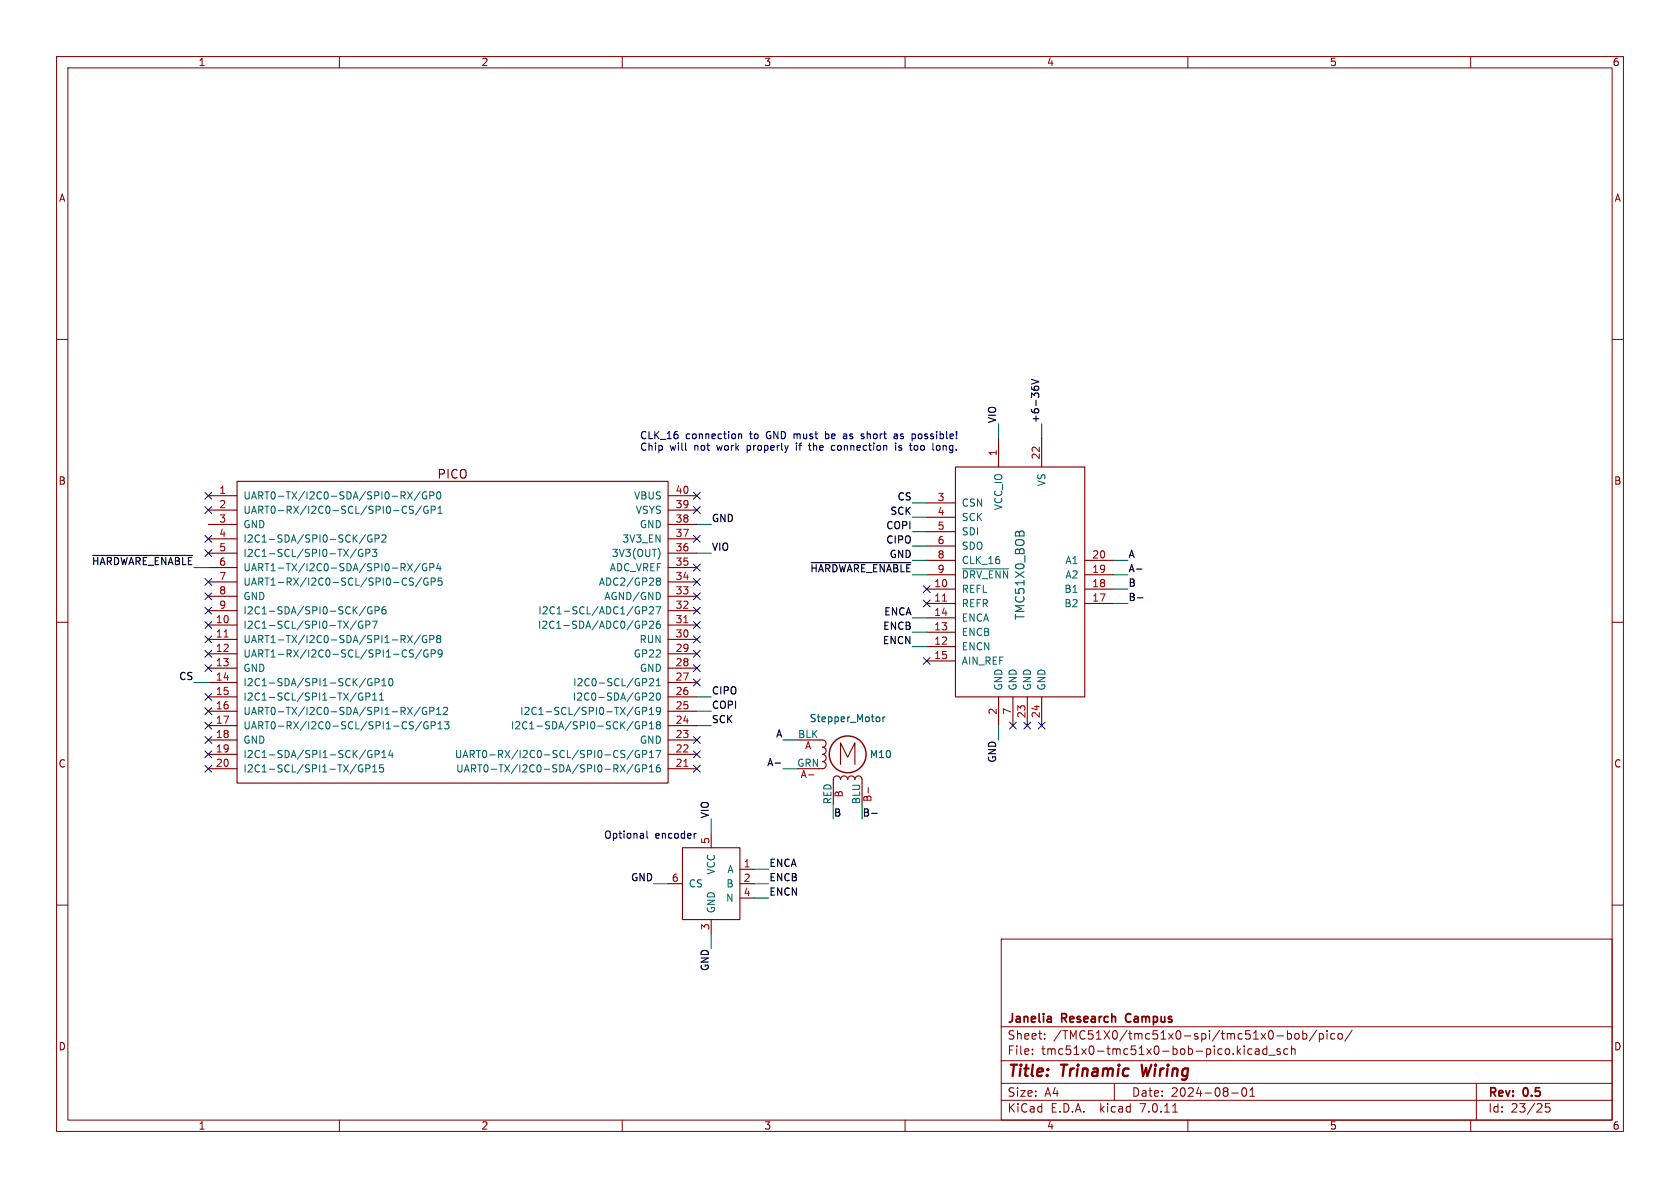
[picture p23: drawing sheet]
<svg xmlns="http://www.w3.org/2000/svg" width="297mm" height="210mm" viewBox="0 0 297 210" stroke-linecap="round" stroke-linejoin="round" font-family="sans-serif">
<defs><g id="words">
<g font-size="2.8" fill="#840000">
<text x="178" y="190.9">Title:</text>
<text x="187.7" y="190.9">Trinamic</text>
<text x="202.6" y="190.9">Wiring</text>
</g>
<g font-size="2.1" fill="#840000">
<text x="77.2" y="84.9">PICO</text>
<text x="178" y="184">Sheet:</text>
<text x="178" y="181.2">Janelia</text>
<text x="186.2" y="184">/TMC51X0/tmc51x0-spi/tmc51x0-bob/pico/</text>
<text x="187.7" y="181.2">Research</text>
<text x="199.7" y="181.2">Campus</text>
<text x="178" y="186.7">File:</text>
<text x="184.1" y="186.7">tmc51x0-tmc51x0-bob-pico.kicad_sch</text>
<text x="178" y="196.9">KiCad</text>
<text x="178" y="194.1">Size:</text>
<text x="184.7" y="194.1">A4</text>
<text x="185.7" y="196.9">E.D.A.</text>
<text x="194.6" y="196.9">kicad</text>
<text x="200" y="194.1">Date:</text>
<text x="201.8" y="196.9">7.0.11</text>
<text x="207" y="194.1">2024-08-01</text>
<text x="263" y="194.3">Rev:</text>
<text x="263" y="196.9">Id:</text>
<text x="267.1" y="196.9">23/25</text>
<text x="269.4" y="194.3">0.5</text>
</g>
<text font-size="2.1" fill="#006464" x="181.4" y="109.8" transform="rotate(-90 181.4 109.8)">TMC51X0_BOB</text>
<g font-size="1.8" fill="#840000">
<text x="35" y="11.9">1</text>
<text x="85" y="11.9">2</text>
<text x="135" y="11.9">3</text>
<text x="185" y="11.9">4</text>
<text x="235" y="11.9">5</text>
<text x="285" y="11.9">6</text>
<text x="10.3" y="35.9">A</text>
<text x="285.3" y="35.9">A</text>
<text x="10.3" y="85.9">B</text>
<text x="285.3" y="85.9">B</text>
<text x="10.3" y="135.9">C</text>
<text x="285.3" y="135.9">C</text>
<text x="10.3" y="185.9">D</text>
<text x="285.3" y="185.9">D</text>
<text x="35" y="199.9">1</text>
<text x="85" y="199.9">2</text>
<text x="135" y="199.9">3</text>
<text x="185" y="199.9">4</text>
<text x="235" y="199.9">5</text>
<text x="285" y="199.9">6</text>
</g>
<g font-size="1.8" fill="#0000c2">
<text x="113" y="77.7">CLK_16</text>
<text x="121.3" y="77.7">connection</text>
<text x="133" y="77.7">to</text>
<text x="136.1" y="77.7">GND</text>
<text x="141.3" y="77.7">must</text>
<text x="147.2" y="77.7">be</text>
<text x="150.8" y="77.7">as</text>
<text x="154.3" y="77.7">short</text>
<text x="160.4" y="77.7">as</text>
<text x="163.9" y="77.7">possible!</text>
<text x="113" y="79.8">Chip</text>
<text x="118.5" y="79.8">will</text>
<text x="123.1" y="79.8">not</text>
<text x="127.4" y="79.8">work</text>
<text x="133" y="79.8">properly</text>
<text x="142.1" y="79.8">if</text>
<text x="144.7" y="79.8">the</text>
<text x="149" y="79.8">connection</text>
<text x="160.7" y="79.8">is</text>
<text x="163.6" y="79.8">too</text>
<text x="168" y="79.8">long.</text>
<text x="106.7" y="148.3">Optional</text>
<text x="115.9" y="148.3">encoder</text>
</g>
<g font-size="1.8" fill="#0f0f0f">
<text x="176.2" y="74.9" transform="rotate(-90 176.2 74.9)">VIO</text>
<text x="183.8" y="74.9" transform="rotate(-90 183.8 74.9)">+6-36V</text>
<text x="158.5" y="88.6">CS</text>
<text x="125.7" y="92.4">GND</text>
<text x="156.5" y="93.6">COPI</text>
<text x="157.2" y="91.1">SCK</text>
<text x="125.7" y="97.4">VIO</text>
<text x="156.5" y="96.2">CIPO</text>
<text x="157.1" y="98.7">GND</text>
<text x="199.4" y="98.7">A</text>
<text x="199.4" y="101.3">A-</text>
<text x="199.4" y="106.3">B-</text>
<text x="199.4" y="103.8">B</text>
<text x="155.9" y="114">ENCN</text>
<text x="155.9" y="111.4">ENCB</text>
<text x="156.1" y="108.9">ENCA</text>
<text x="31.5" y="120.3">CS</text>
<text x="125.7" y="122.8">CIPO</text>
<text x="125.7" y="125.4">COPI</text>
<text x="125.7" y="127.9">SCK</text>
<text x="137" y="130.5">A</text>
<text x="135.4" y="135.5">A-</text>
<text x="176.2" y="135" transform="rotate(-90 176.2 135)">GND</text>
<text x="125.4" y="144.8" transform="rotate(-90 125.4 144.8)">VIO</text>
<text x="147.3" y="144.4">B</text>
<text x="152.4" y="144.4">B-</text>
<text x="111.4" y="155.9">GND</text>
<text x="135.9" y="153.3">ENCA</text>
<text x="135.9" y="155.9">ENCB</text>
<text x="135.9" y="158.4">ENCN</text>
<text x="125.4" y="171.9" transform="rotate(-90 125.4 171.9)">GND</text>
</g>
<g font-size="1.8" fill="#a90000">
<text x="176.3" y="80.7" transform="rotate(-90 176.3 80.7)">1</text>
<text x="183.9" y="81.3" transform="rotate(-90 183.9 81.3)">22</text>
<text x="38.7" y="87.4">1</text>
<text x="38.7" y="89.9">2</text>
<text x="119.3" y="89.9">39</text>
<text x="119.3" y="87.4">40</text>
<text x="165.7" y="88.6">3</text>
<text x="38.7" y="92.5">3</text>
<text x="38.7" y="95">4</text>
<text x="119.3" y="95">37</text>
<text x="119.3" y="92.5">38</text>
<text x="165.7" y="91.2">4</text>
<text x="165.7" y="93.7">5</text>
<text x="38.7" y="97.5">5</text>
<text x="38.7" y="100.1">6</text>
<text x="119.3" y="100.1">35</text>
<text x="119.3" y="97.5">36</text>
<text x="165.7" y="96.3">6</text>
<text x="165.7" y="98.8">8</text>
<text x="165.7" y="101.3">9</text>
<text x="193" y="101.3">19</text>
<text x="193" y="98.8">20</text>
<text x="38.7" y="102.6">7</text>
<text x="38.7" y="105.2">8</text>
<text x="38.7" y="107.7">9</text>
<text x="119.3" y="107.7">32</text>
<text x="119.3" y="105.2">33</text>
<text x="119.3" y="102.6">34</text>
<text x="165.1" y="103.9">10</text>
<text x="165.1" y="106.4">11</text>
<text x="193" y="106.4">17</text>
<text x="193" y="103.9">18</text>
<text x="38.1" y="110.2">10</text>
<text x="38.1" y="112.8">11</text>
<text x="119.3" y="112.8">30</text>
<text x="119.3" y="110.2">31</text>
<text x="165.1" y="111.5">13</text>
<text x="165.1" y="109">14</text>
<text x="38.1" y="115.3">12</text>
<text x="38.1" y="117.9">13</text>
<text x="119.3" y="117.9">28</text>
<text x="119.3" y="115.3">29</text>
<text x="165.1" y="114">12</text>
<text x="165.1" y="116.6">15</text>
<text x="38.1" y="120.4">14</text>
<text x="38.1" y="122.9">15</text>
<text x="38.1" y="125.5">16</text>
<text x="119.3" y="125.5">25</text>
<text x="119.3" y="122.9">26</text>
<text x="119.3" y="120.4">27</text>
<text x="38.1" y="128">17</text>
<text x="38.1" y="130.6">18</text>
<text x="119.3" y="130.6">23</text>
<text x="119.3" y="128">24</text>
<text x="176.3" y="126.4" transform="rotate(-90 176.3 126.4)">2</text>
<text x="178.8" y="126.4" transform="rotate(-90 178.8 126.4)">7</text>
<text x="181.4" y="127" transform="rotate(-90 181.4 127)">23</text>
<text x="183.9" y="127" transform="rotate(-90 183.9 127)">24</text>
<text x="38.1" y="133.1">19</text>
<text x="38.1" y="135.6">20</text>
<text x="119.3" y="135.6">21</text>
<text x="119.3" y="133.1">22</text>
<text x="141.4" y="137.9">A-</text>
<text x="142.2" y="132.8">A</text>
<text x="149.3" y="141.1" transform="rotate(-90 149.3 141.1)">B</text>
<text x="154.4" y="141.9" transform="rotate(-90 154.4 141.9)">B-</text>
<text x="125.5" y="149.3" transform="rotate(-90 125.5 149.3)">5</text>
<text x="118.7" y="156">6</text>
<text x="131.4" y="153.4">1</text>
<text x="131.4" y="156">2</text>
<text x="131.4" y="158.5">4</text>
<text x="125.5" y="164.5" transform="rotate(-90 125.5 164.5)">3</text>
</g>
<g font-size="1.8" fill="#006464">
<text x="42.9" y="88.5">UART0-TX/I2C0-SDA/SPI0-RX/GP0</text>
<text x="112" y="88.5">VBUS</text>
<text x="169.9" y="89.8">CSN</text>
<text x="185" y="86.1" transform="rotate(-90 185 86.1)">VS</text>
<text x="42.9" y="91">UART0-RX/I2C0-SCL/SPI0-CS/GP1</text>
<text x="42.9" y="93.6">GND</text>
<text x="112.3" y="91">VSYS</text>
<text x="113" y="93.6">GND</text>
<text x="169.9" y="92.3">SCK</text>
<text x="169.9" y="94.8">SDI</text>
<text x="177.4" y="90.3" transform="rotate(-90 177.4 90.3)">VCC_IO</text>
<text x="42.9" y="96.1">I2C1-SDA/SPI0-SCK/GP2</text>
<text x="42.9" y="98.7">I2C1-SCL/SPI0-TX/GP3</text>
<text x="42.9" y="101.2">UART1-TX/I2C0-SDA/SPI0-RX/GP4</text>
<text x="107.7" y="101.2">ADC_VREF</text>
<text x="108.1" y="98.7">3V3(OUT)</text>
<text x="109.9" y="96.1">3V3_EN</text>
<text x="169.9" y="97.4">SDO</text>
<text x="169.9" y="99.9">CLK_16</text>
<text x="188.3" y="99.9">A1</text>
<text x="42.9" y="103.7">UART1-RX/I2C0-SCL/SPI0-CS/GP5</text>
<text x="42.9" y="106.3">GND</text>
<text x="105.8" y="103.7">ADC2/GP28</text>
<text x="106.7" y="106.3">AGND/GND</text>
<text x="169.9" y="105">REFL</text>
<text x="169.9" y="107.5">REFR</text>
<text x="169.9" y="102.5">~{DRV_ENN}</text>
<text x="188.1" y="107.5">B2</text>
<text x="188.1" y="105">B1</text>
<text x="188.3" y="102.5">A2</text>
<text x="42.9" y="111.4">I2C1-SCL/SPI0-TX/GP7</text>
<text x="42.9" y="113.9">UART1-TX/I2C0-SDA/SPI1-RX/GP8</text>
<text x="42.9" y="108.8">I2C1-SDA/SPI0-SCK/GP6</text>
<text x="95" y="111.4">I2C1-SDA/ADC0/GP26</text>
<text x="95.1" y="108.8">I2C1-SCL/ADC1/GP27</text>
<text x="113" y="113.9">RUN</text>
<text x="169.9" y="112.6">ENCB</text>
<text x="169.9" y="110.1">ENCA</text>
<text x="42.9" y="116.4">UART1-RX/I2C0-SCL/SPI1-CS/GP9</text>
<text x="42.9" y="119">GND</text>
<text x="111.9" y="116.4">GP22</text>
<text x="113" y="119">GND</text>
<text x="169.9" y="115.2">ENCN</text>
<text x="169.9" y="117.7">AIN_REF</text>
<text x="42.9" y="121.5">I2C1-SDA/SPI1-SCK/GP10</text>
<text x="42.9" y="124.1">I2C1-SCL/SPI1-TX/GP11</text>
<text x="101.2" y="124.1">I2C0-SDA/GP20</text>
<text x="101.2" y="121.5">I2C0-SCL/GP21</text>
<text x="177.4" y="122.2" transform="rotate(-90 177.4 122.2)">GND</text>
<text x="179.9" y="122.2" transform="rotate(-90 179.9 122.2)">GND</text>
<text x="182.5" y="122.2" transform="rotate(-90 182.5 122.2)">GND</text>
<text x="185" y="122.2" transform="rotate(-90 185 122.2)">GND</text>
<text x="42.9" y="126.6">UART0-TX/I2C0-SDA/SPI1-RX/GP12</text>
<text x="42.9" y="129.1">UART0-RX/I2C0-SCL/SPI1-CS/GP13</text>
<text x="42.9" y="131.7">GND</text>
<text x="90.2" y="129.1">I2C1-SDA/SPI0-SCK/GP18</text>
<text x="91.9" y="126.6">I2C1-SCL/SPI0-TX/GP19</text>
<text x="113" y="131.7">GND</text>
<text x="141" y="130.6">BLK</text>
<text x="143" y="127.9">Stepper_Motor</text>
<text x="42.9" y="134.2">I2C1-SDA/SPI1-SCK/GP14</text>
<text x="42.9" y="136.8">I2C1-SCL/SPI1-TX/GP15</text>
<text x="80.3" y="134.2">UART0-RX/I2C0-SCL/SPI0-CS/GP17</text>
<text x="80.5" y="136.8">UART0-TX/I2C0-SDA/SPI0-RX/GP16</text>
<text x="140.8" y="135.6">GRN</text>
<text x="153.6" y="134.3">M10</text>
<text x="147.1" y="142.3" transform="rotate(-90 147.1 142.3)">RED</text>
<text x="152.1" y="142.3" transform="rotate(-90 152.1 142.3)">BLU</text>
<text x="126.6" y="154.7" transform="rotate(-90 126.6 154.7)">VCC</text>
<text x="128.5" y="154.5">A</text>
<text x="121.7" y="157.1">CS</text>
<text x="126.6" y="161.5" transform="rotate(-90 126.6 161.5)">GND</text>
<text x="128.3" y="159.6">N</text>
<text x="128.3" y="157.1">B</text>
</g>
<g font-size="1.8" fill="#009600">
<text x="16" y="100">~{HARDWARE_ENABLE}</text>
<text x="143" y="101.3">~{HARDWARE_ENABLE}</text>
</g>
</g></defs>
<g fill="none" stroke="#840000" stroke-width=".18">
<path d="M10 10h277v190h-277zM12 12h273v186h-273zM60 10v2M110 10v2M160 10v2M210 10v2M260 10v2M10 60h2M285 60h2M10 110h2M285 110h2M10 160h2"/>
<path d="M285 160h2M177 166h108v32h-108zM60 198v2M110 198v2M160 198v2M177 194.5h108M177 191.5h108M177 187.5h108M177 181.5h108M182.5 186.3v.1M182.5 185.5v.1M184.7 183.6v.1"/>
<path d="M184.7 182.8v.1M197 191.5v3M207.3 196.6h.9M210 198v2M217.7 193.2h1.2M219.7 192.4l.2-.1a.81 .81 0 0 1 .6 .6 .81 .81 0 0 1-.3 .8l-.2 .1a.81 .81 0 0 1-.3-1.4zM220 185.4v1M221 193.8h.8M221 192.7l.4-.4v1.5M221.3 185.5l-.4-.1-.3 .3v.4l.1 .2h.6M222 185.5h.5l.1 .9M222.6 185.8h-.5a.29 .29 0 0 0-.2 .3 .29 .29 0 0 0 .2 .3l.5-.1"/>
<path d="M224 185.5l-.5-.1-.3 .3v.4l.2 .2h.6M224 184.9v1.5M224.3 186.5h1.2M225.7 183.1h1.2M226.3 185.5l-.3-.1-.3 .2 .1 .2 .5 .2v.3h-.6M227.6 182.8l.4-.1 .3 .3v.4l-.1 .2h-.6M227.6 182.2v1.5M227.7 185.5l-.5-.1-.2 .3v.4l.1 .2h.6M228.3 185.5l.2-.1 .4 .1 .1 .9M228.3 184.9v1.5M229 182.8l.2-.1 .4 .1 .1 .6-.2 .2-.3 .1-.2-.1zM230.3 182.8l.4-.1 .3 .3v.4l-.1 .2h-.6"/>
<path d="M230.3 182.2v1.5M232.7 182.1l-1.2 2M233.2 182.8l.5-.1 .3 .3v.4l-.2 .2h-.6M233.2 182.7v1.5M234.6 182.2v.1M234.6 182.7v1M236 182.8l-.5-.1-.3 .3v.4l.2 .2h.6M236.6 182.8l.2-.1 .4 .1 .1 .6-.1 .2-.4 .1-.2-.1zM239 182.1l-1.3 2M260 198v2M261 191.5v6.5M274 195.1h-.8v.7l.2-.1h.5l.1 .3v.5l-.3 .1-.5-.1"/>
</g>
<path d="M201.8 188.2l.3 2 .5-1.4" fill="none" stroke="#840000" stroke-width=".4"/>
<path d="M185.6 179.7l.2 .2v.8M199.1 179.4l-.1 .4 .1 .7M185.8 180.6l-.1 .1M185.8 180l-.1 .1" fill="none" stroke="#840000" stroke-width=".3"/>
<g fill="none" stroke="#840000" stroke-width=".2">
<path d="M176.5 77.5v5.1M184.1 77.5v5.1M36.8 87.6h5.1M36.8 90.2h5.1M36.8 92.7h5.1M36.8 97.8h5.1M36.8 95.3h5.1M41.9 85.1h76.2v53.3h-76.2zM118.1 87.6h5.1M118.1 90.2h5.1M118.1 92.7h5.1M118.1 97.8h5.1"/>
<path d="M118.1 95.3h5.1M163.8 99.1h5.1M163.8 88.9h5.1M163.8 91.4h5.1M163.8 94h5.1M163.8 96.5h5.1M168.9 82.6h22.9v40.6h-22.9zM191.8 99.1h5M36.8 110.5h5.1M36.8 113h5.1M36.8 115.6h5.1M36.8 118.1h5.1"/>
<path d="M36.8 108h5.1M36.8 105.4h5.1M36.8 102.9h5.1M36.8 100.3h5.1M118.1 110.5h5.1M118.1 113h5.1M118.1 115.6h5.1M118.1 118.1h5.1M118.1 108h5.1M118.1 105.4h5.1M118.1 102.9h5.1M118.1 100.3h5.1"/>
<path d="M163.8 104.1h5.1M163.8 106.7h5.1M163.8 114.3h5.1M163.8 111.8h5.1M163.8 109.2h5.1M163.8 116.8h5.1M163.8 101.6h5.1M191.8 104.1h5M191.8 106.7h5M191.8 101.6h5M36.8 120.7h5.1M36.8 123.2h5.1"/>
<path d="M36.8 125.7h5.1M36.8 128.3h5.1M36.8 130.8h5.1M36.8 133.4h5.1M36.8 135.9h5.1M118.1 120.7h5.1M118.1 123.2h5.1M118.1 125.7h5.1M118.1 128.3h5.1M118.1 130.8h5.1M118.1 133.4h5.1M118.1 135.9h5.1"/>
<path d="M141 130.8h4.4a.64 .64 0 0 1 .6 .6 .64 .64 0 0 1-.6 .7 .64 .64 0 0 1 .6 .6 .64 .64 0 0 1-.6 .7 .64 .64 0 0 1 .6 .6 .64 .64 0 0 1-.6 .6 .64 .64 0 0 1 .6 .7 .64 .64 0 0 1-.6 .6h-4.4M148.6 135.1v-3.8l1.3 2.6 1.2-2.6v3.8M176.5 123.2v5.1M179.1 123.2v5.1M181.6 123.2v5.1M184.1 123.2v5.1M118.1 156.2h2.5M120.6 149.9h10.2v12.7h-10.2zM125.7 147.3v2.6M130.8 153.7h2.5M130.8 156.2h2.5M130.8 158.8h2.5"/>
<path d="M147.3 142.2v-4.4a.64 .64 0 0 1 .7-.6 .64 .64 0 0 1 .6 .6 .64 .64 0 0 1 .6-.6 .64 .64 0 0 1 .7 .6 .64 .64 0 0 1 .6-.6 .64 .64 0 0 1 .6 .6 .64 .64 0 0 1 .7-.6 .64 .64 0 0 1 .6 .6v4.4M125.7 162.6v2.5"/>
</g>
<g fill="none" stroke="#006464" stroke-width=".18">
<path d="M63 97l-1.1 1.7M64.1 97.2a.59 .59 0 0 0-.8 .5 .59 .59 0 0 0 .8 .6v-.5h-.2M64.6 94.5l-1.1 1.6M64.7 97.8l.6-.1 .1-.2-.1-.3-.6-.1v1.3M65.7 94.6a.59 .59 0 0 0-.7 .6 .59 .59 0 0 0 .7 .6l.1-.5h-.3M65.8 97.1h.8l-.4 .5 .4 .1v.5l-.2 .2-.6-.2M66.3 95.2h.6l.1-.2v-.3l-.7-.1v1.2M67.5 94.7l.5-.1 .2 .3-.7 .9h.7M71.6 89.5l.3 .1M71.9 90.6l-.3 .1M72.1 86.9l.8 1.3M72.1 99.6l.8 1.3"/>
<path d="M72.9 86.9l-.8 1.3M72.9 99.6l-.8 1.3M73.1 89.5h-.5l-.2 .2 .1 .3 .5 .3v.3l-.2 .1h-.4M74.3 86.9l-1.1 1.6M74.3 99.6l-1.1 1.6M74.5 89.4l-1.1 1.7M75.4 87a.59 .59 0 0 0-.8 .6 .59 .59 0 0 0 .8 .5v-.4h-.2M75.4 99.7a.59 .59 0 0 0-.8 .6 .59 .59 0 0 0 .8 .5v-.4h-.2M75.6 89.5a.59 .59 0 0 0-.7 .6 .59 .59 0 0 0 .7 .6l.1-.5h-.3M76 87.6l.6-.1 .1-.1v-.3l-.7-.2v1.3M76.2 90.1h.6l.2-.2-.1-.3-.7-.1v1.2M77.3 87.1l.2-.2a.68 .68 0 0 1 .4 .7 .68 .68 0 0 1-.4 .6l-.2-.1-.1-.4z"/>
<path d="M77.4 89.8l.4-.3v1.2M77.4 90.7h.8M77.5 99.6l-.3 .9h.8M116.6 97.3l.1 .5-.1 .7M63 109.7l-1.1 1.7M64.1 109.9a.59 .59 0 0 0-.8 .5 .59 .59 0 0 0 .8 .6v-.5h-.2M64.6 107.2l-1.1 1.6M64.7 110.5l.6-.1 .1-.2-.1-.3-.6-.1v1.3M65.7 107.3a.59 .59 0 0 0-.7 .6 .59 .59 0 0 0 .7 .6l.1-.5h-.3M65.8 109.8h.9l-.6 1.3M66.3 107.9h.6l.1-.2v-.3l-.7-.1v1.2M68.1 107.3h-.3a.85 .85 0 0 0 0 1.2l.4-.1v-.4l-.2-.3-.4 .1-.1 .2"/>
<path d="M72.1 112.3l.8 1.3M72.9 112.3l-.8 1.3M73.1 114.9h-.5l-.2 .2 .1 .3 .5 .3v.3l-.2 .1h-.4M73.1 102.2h-.5l-.2 .2 .1 .3 .5 .3v.3l-.2 .1h-.4M74.3 112.3l-1.1 1.6M74.5 114.8l-1.1 1.7M74.5 102.1l-1.1 1.7M75.4 112.4a.59 .59 0 0 0-.8 .6 .59 .59 0 0 0 .8 .5v-.4h-.2M75.6 114.9a.59 .59 0 0 0-.7 .6 .59 .59 0 0 0 .7 .6l.1-.5h-.3M75.6 102.2a.59 .59 0 0 0-.7 .6 .59 .59 0 0 0 .7 .6l.1-.5h-.3M76 100.3l.6-.1 .1-.1v-.3l-.7-.2v1.3M76 113l.6-.1 .1-.1v-.3l-.7-.2v1.3"/>
<path d="M76.2 115.5h.6l.2-.2-.1-.3-.7-.1v1.2M76.2 102.8h.6l.2-.2-.1-.3-.7-.1v1.2M77.4 112.9l-.2-.3 .2-.3h.3l.2 .3-.2 .3M77.4 112.9l-.2 .2 .1 .4 .1 .1 .4-.1 .1-.1v-.3l-.2-.2M77.4 112.9h.3M77.8 100.1v.8M78.1 102.2h-.6l-.1 .6 .2-.1h.4l.2 .2-.1 .4-.2 .1-.5-.1M78.2 115.4l-.3 .3-.3-.1-.2-.2 .2-.5h.3l.2 .1a.84 .84 0 0 1-.3 1.1h-.2M113.6 109.8h.5l.2 .2-.1 .4-.6 .1M113.6 107.3h.5l.2 .2-.1 .4h-.6M114.8 109.9l.5-.1 .2 .4-.7 .9h.7M114.8 107.4l.5-.1 .2 .3-.7 .9h.7"/>
<path d="M116 107.3h.8l-.5 1.2M116 102.4l.3-.2h.3l.2 .3-.3 .2M116 102.5l.3 .2M116.3 102.7h.2M116.3 102.7l-.3 .3M116.5 102.7l.3 .3-.1 .3-.4 .1-.3-.2M116.6 109.8l-.3 .1a.86 .86 0 0 0 0 1.2l.4-.2 .1-.4-.3-.2h-.4l-.1 .2M170.2 100.6h8.1M63.9 135.9h.2v.5h-.5l-.2-.2M64.1 122.6a.59 .59 0 0 0-.8 .5 .59 .59 0 0 0 .8 .6v-.5h-.2M64.1 135.3h-.5l-.2 .2M64.7 123.2l.6-.1 .1-.2-.1-.3-.6-.1v1.3"/>
<path d="M64.7 135.9l.6-.1 .1-.2-.1-.3-.6-.1v1.3M65 120.7l.1 .3 .3 .2 .4-.1v-.4h-.3M65 133.4l.1 .3 .3 .2 .4-.1v-.4h-.3M65.7 120h-.5l-.2 .5M65.7 132.7h-.5l-.2 .5M65.9 123.8h.7M65.9 122.9l.3-.4v1.3M65.9 135.6l.3-.4v1.3M65.9 136.5h.7M66.3 120.6h.6l.1-.2v-.3l-.7-.1v1.2M66.3 133.3h.6l.1-.2v-.3l-.7-.1v1.2M67.1 122.9l.4-.4v1.3"/>
<path d="M67.1 123.8h.7M67.5 121.2h.7M67.5 120.3l.4-.3v1.2M67.5 133l.4-.3v1.2M67.5 133.9h.7M67.8 135.2h-.6l-.1 .6 .2-.1h.4l.1 .2v.4l-.2 .2-.5-.2M68.8 120.1l.2-.1a.68 .68 0 0 1 .5 .6 .68 .68 0 0 1-.5 .6l-.2-.1-.1-.4zM69 132.6l-.3 .9h.8M69.3 133.1v.8M72.9 127.6h.2M73 128.3l.1 .2-.1 .3M74.3 125l-1.1 1.6"/>
<path d="M74.5 127.5l-1.1 1.7M75.4 125.1a.59 .59 0 0 0-.8 .6 .59 .59 0 0 0 .8 .5v-.4h-.2M75.6 127.6a.59 .59 0 0 0-.7 .6 .59 .59 0 0 0 .7 .6l.1-.5h-.3M76 125.7l.6-.1 .1-.1v-.3l-.7-.2v1.3M76.2 128.2h.6l.2-.2-.1-.3-.7-.1v1.2M77.2 126.3h.7M77.2 125.4l.4-.4v1.3M77.4 128.8h.8M77.4 127.9l.4-.3v1.2M78.4 125.2l.5-.2 .2 .4-.8 .9h.8M78.6 127.6h.8l-.5 .5 .4 .1v.5l-.2 .1-.5-.1M110.3 132.7h.2"/>
<path d="M110.3 133.4l.2 .2-.2 .3M111.9 135.1l-1.1 1.7M111.9 132.6l-1.1 1.6M112.3 128.3l.1 .4 .3 .1 .4-.1v-.4h-.3M112.8 125.8h.3l-.1 .4h-.5l-.2-.2M113 125.1h-.5l-.2 .2M113 127.6h-.5l-.2 .5M113 132.7a.59 .59 0 0 0-.7 .6 .59 .59 0 0 0 .7 .6l.1-.5h-.3M113 135.3a.59 .59 0 0 0-.7 .5 .59 .59 0 0 0 .7 .6l.1-.5h-.3M113.6 125.7l.6-.1 .1-.1v-.3l-.7-.2v1.3M113.6 128.2h.6l.1-.2v-.3l-.7-.1v1.2M113.6 133.3h.6l.1-.2v-.3l-.7-.1v1.2"/>
<path d="M113.6 135.9l.6-.1 .1-.2v-.3l-.7-.1v1.3M114.3 120.1v.4M114.8 120.1l.5-.1 .2 .3-.7 .9h.7M114.8 122.6l.5-.1 .2 .4-.7 .9h.7M114.8 126.3h.7M114.8 128.8h.7M114.8 133.9h.7M114.8 136.5h.7M114.8 125.4l.4-.4v1.3M114.8 127.9l.4-.3v1.2M114.8 133l.4-.3v1.2M114.8 135.6l.4-.4v1.3"/>
<path d="M116 132.7h.8l-.5 1.2M116 121.2h.8M116 120.3l.4-.3v1.2M116.1 122.6l.2-.1a.68 .68 0 0 1 .5 .6 .68 .68 0 0 1-.5 .7l-.2-.2-.1-.3zM116.3 128.1l-.3-.2 .3-.3h.2l.3 .2-.3 .3M116.3 128.1l-.3 .3 .1 .3 .2 .1h.3l.2-.2v-.2l-.3-.3M116.3 128.1h.2M116.6 135.2l-.3 .1a.86 .86 0 0 0 0 1.2l.4-.2 .1-.4-.3-.2h-.4l-.1 .2M116.8 125.6l-.3 .2h-.4l-.1-.2 .1-.5 .4-.1 .2 .2a.84 .84 0 0 1-.3 1.1h-.3"/>
</g>
<path d="M39.6 112.6h.7M120.9 110.1h.7M166.6 106.3h.7M120.9 135.5h.7M142.9 137h1M153.5 139.2v1" fill="none" stroke="#a90000" stroke-width=".18"/>
<path d="M180.4 93.9h.5M155.1 126.7l.3 .1 .1 .2v.5l-.4 .1M156.1 126.7v.9M156.5 126.7l-.4 .3" fill="none" stroke="#006464" stroke-width=".2"/>
<circle cx="149.9" cy="133.3" r="3.3" fill="none" stroke="#840000" stroke-width=".25"/>
<path d="M182.4 68.4v.2M182.4 67.1l1.2 .4-1.2 .4M182.8 68.8v-.3l.3-.2h.4l.1 .5M16.4 98.2h17.6M143.4 99.5h17.6M200.9 100.6h1M201.1 105.7h1M137 134.9h1M154.1 143.8h1" fill="none" stroke="#0f0f0f" stroke-width=".2"/>
<g fill="none" stroke="#0000c2" stroke-width=".2">
<path d="M126.7 78.7l.2 .9M130.6 76.7v.8M130.6 76.8l.2-.1 .3 .1v.7M132.1 78.7v1.3M132.1 78.8h.5M132.1 79.5h.5M135.7 76.3l-.2 .5 .2 .7M140.6 76.7l.3 .1M140.8 78.3v.1M140.8 78.7v.9M141.2 78.7h.5M141.6 78.3l-.2 .2v1.1"/>
<path d="M143.8 78.3v1.3M144.2 78.7l-.4 .2M145.9 76.8l.4-.1 .2 .2-.1 .6h-.5M145.9 76.3v1.2M148.5 78.7l-.3 .1-.1 .2v.5l.4 .1M153.3 76.3v1.2M153.8 76.8l-.3-.1-.2 .1M158.3 78.3v.1M158.3 78.7v.9M159.4 78.8l-.3-.1-.2 .2v.2l.5 .1v.3h-.5M159.7 76.8l-.3-.1-.2 .2v.2l.5 .1v.3h-.5M162.8 76.7l.2 .2v.4l-.2 .2"/>
<path d="M163.2 78.7l-.3 .1-.1 .2v.5l.4 .1M166.7 78.9l.2-.2 .3 .1 .1 .8M166.7 78.7v.9M114.4 146.9v1.1l.2 .2M123.1 147.3l-.3 .1"/>
</g>
<g fill="none" stroke="#009600" stroke-width=".2">
<path d="M176.5 74.9v2.6M184.1 74.9v2.6M123.2 92.7h2.5M123.2 97.8h2.5M161.3 99.1h2.5M161.3 96.5h2.5M161.3 88.9h2.5M161.3 91.4h2.5M161.3 94h2.5M196.8 99.1h2.6M161.3 109.2h2.5M161.3 114.3h2.5"/>
<path d="M161.3 111.8h2.5M196.8 104.1h2.6M196.8 101.6h2.6M196.8 106.7h2.6M34.3 120.7h2.5M123.2 123.2h2.5M123.2 128.3h2.5M123.2 125.7h2.5M138.4 130.8h2.6M138.4 135.9h2.6M176.5 128.3v2.5M115.6 156.2h2.5"/>
<path d="M125.7 144.8v2.5M133.3 158.8h2.6M133.3 156.2h2.6M133.3 153.7h2.6M147.3 142.2v2.6M152.4 142.2v2.6M125.7 165.1v2.5"/>
</g>
<g fill="none" stroke="#000084" stroke-width=".18">
<path d="M36.2 94.6l1.2 1.3M36.2 87l1.2 1.2M36.2 89.6l1.2 1.2M36.2 97.2l1.2 1.2M37.4 94.6l-1.2 1.3M37.4 87l-1.2 1.2M37.4 89.6l-1.2 1.2M37.4 97.2l-1.2 1.2M122.6 94.6l1.2 1.3M122.6 99.7l1.2 1.2M122.6 87l1.2 1.2M122.6 89.6l1.2 1.2"/>
<path d="M123.8 94.6l-1.2 1.3M123.8 99.7l-1.2 1.2M123.8 87l-1.2 1.2M123.8 89.6l-1.2 1.2M36.2 117.5l1.2 1.2M36.2 104.8l1.2 1.2M36.2 102.3l1.2 1.2M36.2 107.3l1.2 1.3M36.2 112.4l1.2 1.2M36.2 109.9l1.2 1.2M36.2 115l1.2 1.2M37.4 117.5l-1.2 1.2"/>
<path d="M37.4 104.8l-1.2 1.2M37.4 102.3l-1.2 1.2M37.4 107.3l-1.2 1.3M37.4 112.4l-1.2 1.2M37.4 109.9l-1.2 1.2M37.4 115l-1.2 1.2M122.6 102.3l1.2 1.2M122.6 104.8l1.2 1.2M122.6 107.3l1.2 1.3M122.6 109.9l1.2 1.2M122.6 112.4l1.2 1.2M122.6 117.5l1.2 1.2"/>
<path d="M122.6 115l1.2 1.2M123.8 102.3l-1.2 1.2M123.8 104.8l-1.2 1.2M123.8 107.3l-1.2 1.3M123.8 109.9l-1.2 1.2M123.8 112.4l-1.2 1.2M123.8 117.5l-1.2 1.2M123.8 115l-1.2 1.2M163.2 106.1l1.2 1.2M163.2 116.2l1.2 1.2M163.2 103.5l1.2 1.2M164.4 106.1l-1.2 1.2"/>
<path d="M164.4 116.2l-1.2 1.2M164.4 103.5l-1.2 1.2M36.2 130.2l1.2 1.2M36.2 122.6l1.2 1.2M36.2 127.7l1.2 1.2M36.2 125.1l1.2 1.2M36.2 132.7l1.2 1.3M36.2 135.3l1.2 1.2M37.4 130.2l-1.2 1.2M37.4 122.6l-1.2 1.2M37.4 127.7l-1.2 1.2M37.4 125.1l-1.2 1.2"/>
<path d="M37.4 132.7l-1.2 1.3M37.4 135.3l-1.2 1.2M122.6 132.7l1.2 1.3M122.6 120l1.2 1.3M122.6 130.2l1.2 1.2M122.6 135.3l1.2 1.2M123.8 132.7l-1.2 1.3M123.8 120l-1.2 1.3M123.8 130.2l-1.2 1.2M123.8 135.3l-1.2 1.2M178.5 127.7l1.2 1.2M179.7 127.7l-1.2 1.2"/>
<path d="M181 127.7l1.2 1.2M182.2 127.7l-1.2 1.2M183.5 127.7l1.3 1.2M184.8 127.7l-1.3 1.2"/>
</g>
<use href="#words"/>
</svg>
